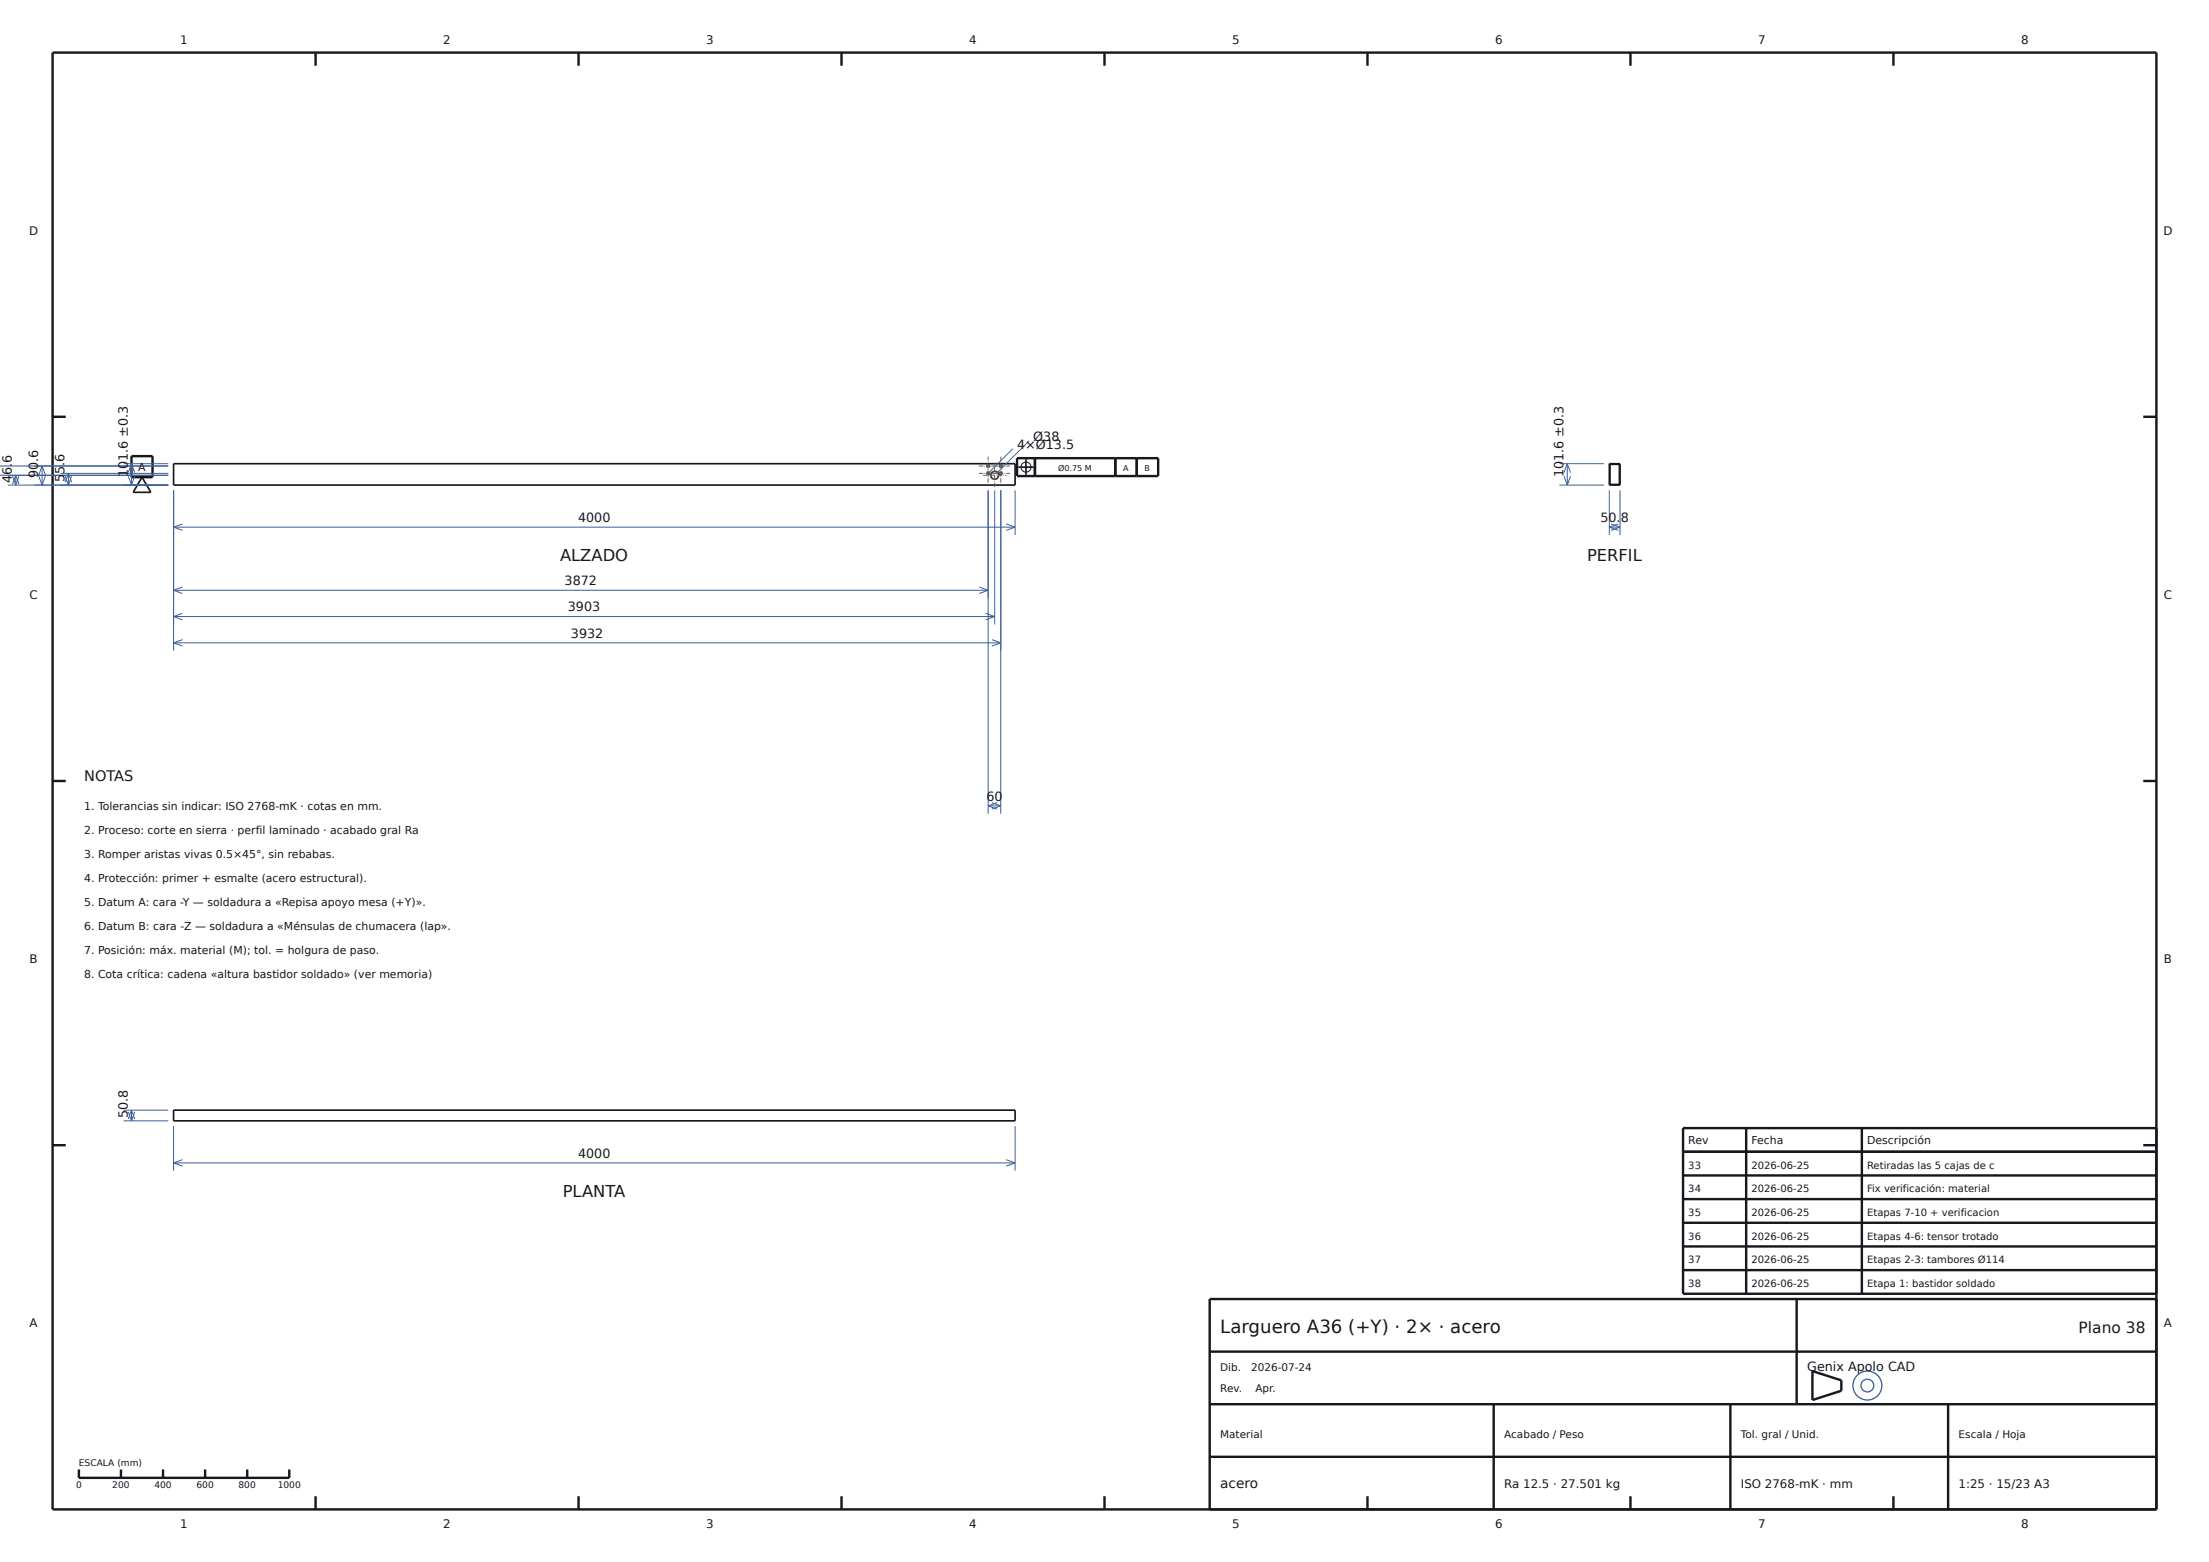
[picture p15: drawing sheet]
<svg xmlns="http://www.w3.org/2000/svg" width="420mm" height="297mm" viewBox="0 0 420 297" stroke-linecap="round" stroke-linejoin="round" font-family="sans-serif">
<defs><g id="words">
<text font-size="3.5" fill="#16181d" x="232" y="253.4">Larguero A36 (+Y) · 2× · acero</text>
<g font-size="3.1" fill="#16181d">
<text x="106.5" y="106.7">ALZADO</text>
<text x="301.7" y="106.7">PERFIL</text>
<text x="107" y="227.6">PLANTA</text>
</g>
<text font-size="2.9" fill="#16181d" x="395.2" y="253.4">Plano 38</text>
<text font-size="2.8" fill="#16181d" x="16" y="148.5">NOTAS</text>
<text font-size="2.6" fill="#16181d" x="232" y="283">acero</text>
<g font-size="2.4" fill="#16181d">
<text x="196.5" y="83.8">Ø38</text>
<text x="193.4" y="85.3">4×Ø13.5</text>
<text x="2.3" y="91.8" transform="rotate(-90 2.3 91.8)">46.6</text>
<text x="7.3" y="90.9" transform="rotate(-90 7.3 90.9)">90.6</text>
<text x="12.3" y="91.6" transform="rotate(-90 12.3 91.6)">55.6</text>
<text x="24.3" y="90.7" transform="rotate(-90 24.3 90.7)">101.6 ±0.3</text>
<text x="297.3" y="90.7" transform="rotate(-90 297.3 90.7)">101.6 ±0.3</text>
<text x="109.9" y="99.2">4000</text>
<text x="304.3" y="99.2">50.8</text>
<text x="107.4" y="111.2">3872</text>
<text x="108" y="116.2">3903</text>
<text x="108.6" y="121.2">3932</text>
<text x="187.5" y="152.2">60</text>
<text x="24.3" y="212.6" transform="rotate(-90 24.3 212.6)">50.8</text>
<text x="109.9" y="220.1">4000</text>
<text x="343.6" y="260.6">Genix Apolo CAD</text>
</g>
<g font-size="2.2" fill="#16181d">
<text x="34.3" y="8.4">1</text>
<text x="84.3" y="8.4">2</text>
<text x="134.3" y="8.4">3</text>
<text x="184.3" y="8.4">4</text>
<text x="234.3" y="8.4">5</text>
<text x="284.3" y="8.4">6</text>
<text x="334.3" y="8.4">7</text>
<text x="384.3" y="8.4">8</text>
<text x="5.5" y="44.6">D</text>
<text x="411.3" y="44.6">D</text>
<text x="5.6" y="113.9">C</text>
<text x="411.4" y="113.9">C</text>
<text x="5.6" y="183.1">B</text>
<text x="411.4" y="183.1">B</text>
<text x="5.6" y="252.4">A</text>
<text x="411.4" y="252.4">A</text>
<text x="286" y="283">Ra 12.5 · 27.501 kg</text>
<text x="331" y="283">ISO 2768-mK · mm</text>
<text x="372.4" y="283">1:25 · 15/23 A3</text>
<text x="34.3" y="290.6">1</text>
<text x="84.3" y="290.6">2</text>
<text x="134.3" y="290.6">3</text>
<text x="184.3" y="290.6">4</text>
<text x="234.3" y="290.6">5</text>
<text x="284.3" y="290.6">6</text>
<text x="334.3" y="290.6">7</text>
<text x="384.3" y="290.6">8</text>
</g>
<g font-size="2.1" fill="#16181d">
<text x="26.3" y="89.6">A</text>
<text x="16" y="154">1. Tolerancias sin indicar: ISO 2768-mK · cotas en mm.</text>
<text x="16" y="158.5">2. Proceso: corte en sierra · perfil laminado · acabado gral Ra</text>
<text x="16" y="163.1">3. Romper aristas vivas 0.5×45°, sin rebabas.</text>
<text x="16" y="167.7">4. Protección: primer + esmalte (acero estructural).</text>
<text x="16" y="172.2">5. Datum A: cara -Y — soldadura a «Repisa apoyo mesa (+Y)».</text>
<text x="16" y="176.8">6. Datum B: cara -Z — soldadura a «Ménsulas de chumacera (lap».</text>
<text x="16" y="181.3">7. Posición: máx. material (M); tol. = holgura de paso.</text>
<text x="16" y="185.9">8. Cota crítica: cadena «altura bastidor soldado» (ver memoria)</text>
<text x="321" y="217.6">Rev</text>
<text x="333" y="217.6">Fecha</text>
<text x="355" y="217.6">Descripción</text>
</g>
<g font-size="2" fill="#16181d">
<text x="232" y="260.6">Dib.</text>
<text x="237.9" y="260.6">2026-07-24</text>
<text x="232" y="264.6">Rev.</text>
<text x="238.7" y="264.6">Apr.</text>
<text x="232" y="273.4">Material</text>
<text x="286" y="273.4">Acabado / Peso</text>
<text x="331" y="273.4">Tol. gral / Unid.</text>
<text x="372.4" y="273.4">Escala / Hoja</text>
</g>
<g font-size="1.9" fill="#16181d">
<text x="321" y="222.2">33</text>
<text x="321" y="226.7">34</text>
<text x="333" y="222.2">2026-06-25</text>
<text x="333" y="226.7">2026-06-25</text>
<text x="355" y="222.2">Retiradas las 5 cajas de c</text>
<text x="355" y="226.7">Fix verificación: material</text>
<text x="321" y="231.2">35</text>
<text x="333" y="231.2">2026-06-25</text>
<text x="355" y="231.2">Etapas 7-10 + verificacion</text>
<text x="321" y="235.7">36</text>
<text x="333" y="235.7">2026-06-25</text>
<text x="355" y="235.7">Etapas 4-6: tensor trotado</text>
<text x="321" y="240.2">37</text>
<text x="321" y="244.7">38</text>
<text x="333" y="240.2">2026-06-25</text>
<text x="333" y="244.7">2026-06-25</text>
<text x="355" y="240.2">Etapas 2-3: tambores Ø114</text>
<text x="355" y="244.7">Etapa 1: bastidor soldado</text>
</g>
<g font-size="1.7" fill="#16181d">
<text x="15" y="278.8">ESCALA (mm)</text>
<text x="14.5" y="283">0</text>
<text x="21.4" y="283">200</text>
<text x="29.4" y="283">400</text>
<text x="37.4" y="283">600</text>
<text x="45.4" y="283">800</text>
<text x="52.8" y="283">1000</text>
</g>
<g font-size="1.5" fill="#16181d">
<text x="201.2" y="89.6">Ø0.75 M</text>
<text x="213.6" y="89.6">A</text>
<text x="217.6" y="89.6">B</text>
</g>
</g></defs>
<g fill="#fdfdfb" stroke="#3a5e9c" stroke-width=".25">
<circle cx="355" cy="263.5" r="2.75"/>
<circle cx="355.1" cy="263.5" r="1.21"/>
</g>
<circle cx="195.1" cy="88.8" r=".95" fill="none" stroke="#16181d" stroke-width=".19"/>
<g fill="none" stroke="#16181d" stroke-width=".46">
<path d="M10 10h400v277h-400zM60 10v2.5M110 10v2.5M160 10v2.5M210 10v2.5M260 10v2.5M310 10v2.5M360 10v2.5M10 79.3h2.5M407.5 79.3h2.5M25 86.7h4v4h-4zM193.4 87.1h26.8v3.4h-26.8z"/>
<path d="M196.8 87.1v3.4M212.1 87.1v3.4M216.1 87.1v3.4M10 148.5h2.5M407.5 148.5h2.5M10 217.8h2.5M320 219h90M332 214.5v31.5M354 214.5v31.5M407.5 217.8h2.5M410 214.5h-90v31.5h90M320 223.5h90"/>
<path d="M320 228h90M320 232.5h90M320 237h90M230 257h180M320 241.5h90M341.6 247v20M410 247h-180v40M15 279.4v1.6h40v-1.6M23 279.4v1.6M31 279.4v1.6M39 279.4v1.6M47 279.4v1.6"/>
<path d="M230 277h180M230 267h180M284 267v20M329 267v20M344.6 260.7l5.5 1.8v1.9l-5.5 1.8zM370.4 267v20M60 284.5v2.5M110 284.5v2.5M160 284.5v2.5M210 284.5v2.5M260 284.5v2.5M310 284.5v2.5"/>
<path d="M360 284.5v2.5"/>
</g>
<g fill="none" stroke="#16181d" stroke-width=".32">
<path d="M27 90.7l1.7 2.9h-3.4zM33 88.2h160v4h-160zM193.6 88.8h2.9M195.1 87.3v3M306 88.2h2v4h-2zM306.1 88.3h1.8v3.8h-1.8zM33 211.1h160v2h-160z"/>
<circle cx="187.9" cy="88.6" r=".27"/>
<circle cx="187.9" cy="90" r=".27"/>
<circle cx="189.1" cy="90.4" r=".76"/>
<circle cx="190.3" cy="90" r=".27"/>
<circle cx="190.3" cy="88.6" r=".27"/>
</g>
<g fill="none" stroke="#3a5e9c" stroke-width=".19">
<path d="M0 88.6h32M0 90.4h32M1.5 92.2h30.5M2.4 90.5l.6 1.7M3 90.4v1.8M3 90.4l.6 1.7M3 90.4l-.6 1.7M3.6 90.5l-.6 1.7M7.4 90.5l.6 1.7M8 88.6v3.6M8 88.6l.6 1.7M8 88.6l-.6 1.7"/>
<path d="M8.6 90.5l-.6 1.7M11.5 90h20.5M12.4 90.5l.6 1.7M13 90v2.2M13 90l.6 1.7M13 90l-.6 1.7M13.6 90.5l-.6 1.7M23.5 88.2h8.5M24.4 90.5l.6 1.7M25 88.2v4M25 88.2l.6 1.7M25 88.2l-.6 1.7"/>
<path d="M25.6 90.5l-.6 1.7M33 93.2v30.5M34.7 99.6l-1.7 .6M187.9 93.2v61.5M189.1 93.2v25.5M190.3 93.2v61.5M191.3 99.6l1.7 .6M192.6 85.3l-4.5 4.5M193 93.2v8.5M195.7 83.8l-6 6M296.5 92.2h8.5M296.5 88.2h8.5"/>
<path d="M297.4 90.5l.6 1.7M298 88.2v4M298 88.2l.6 1.7M298 88.2l-.6 1.7M298.6 90.5l-.6 1.7M306 93.2v8.5M306.3 99.6l1.7 .6M307.7 99.6l-1.7 .6M308 93.2v8.5M33 100.2h160M33 100.2l1.7 .6M33 112.2h154.9"/>
<path d="M33 112.2l1.7 .6M33 117.2h156.1M33 117.2l1.7 .6M34.7 111.6l-1.7 .6M34.7 116.6l-1.7 .6M186.2 111.6l1.7 .6M187.4 116.6l1.7 .6M187.9 112.2l-1.7 .6M189.1 117.2l-1.7 .6M193 100.2l-1.7 .6M306 100.2h2M306 100.2l1.7 .6"/>
<path d="M308 100.2l-1.7 .6M33 122.2h157.3M33 122.2l1.7 .6M34.7 121.6l-1.7 .6M188.6 121.6l1.7 .6M190.3 122.2l-1.7 .6M187.9 153.2h2.4M187.9 153.2l1.7 .6M188.6 152.6l1.7 .6M189.6 152.6l-1.7 .6M190.3 153.2l-1.7 .6M23.5 213.1h8.5"/>
<path d="M23.5 211.1h8.5M24.4 211.4l.6 1.7M25 211.1v2M25 211.1l.6 1.7M25 211.1l-.6 1.7M25.6 211.4l-.6 1.7M33 214.1v8.5M193 214.1v8.5M33 221.1h160M33 221.1l1.7 .6M34.7 220.5l-1.7 .6M191.3 220.5l1.7 .6"/>
<path d="M193 221.1l-1.7 .6"/>
</g>
<path d="M186.1 90h3.6M186.1 88.6h3.6M186.9 90.4h4.5M187.9 91.8v-3.6M187.9 90.4v-3.6M188.5 90h3.5M188.5 88.6h3.5M189.1 92.6v-4.5M190.3 91.8v-3.6M190.3 90.4v-3.6" fill="none" stroke="#b0413e" stroke-width=".19" stroke-dasharray=".8 .2 .1 .2" stroke-linecap="butt"/>
<use href="#words"/>
</svg>
